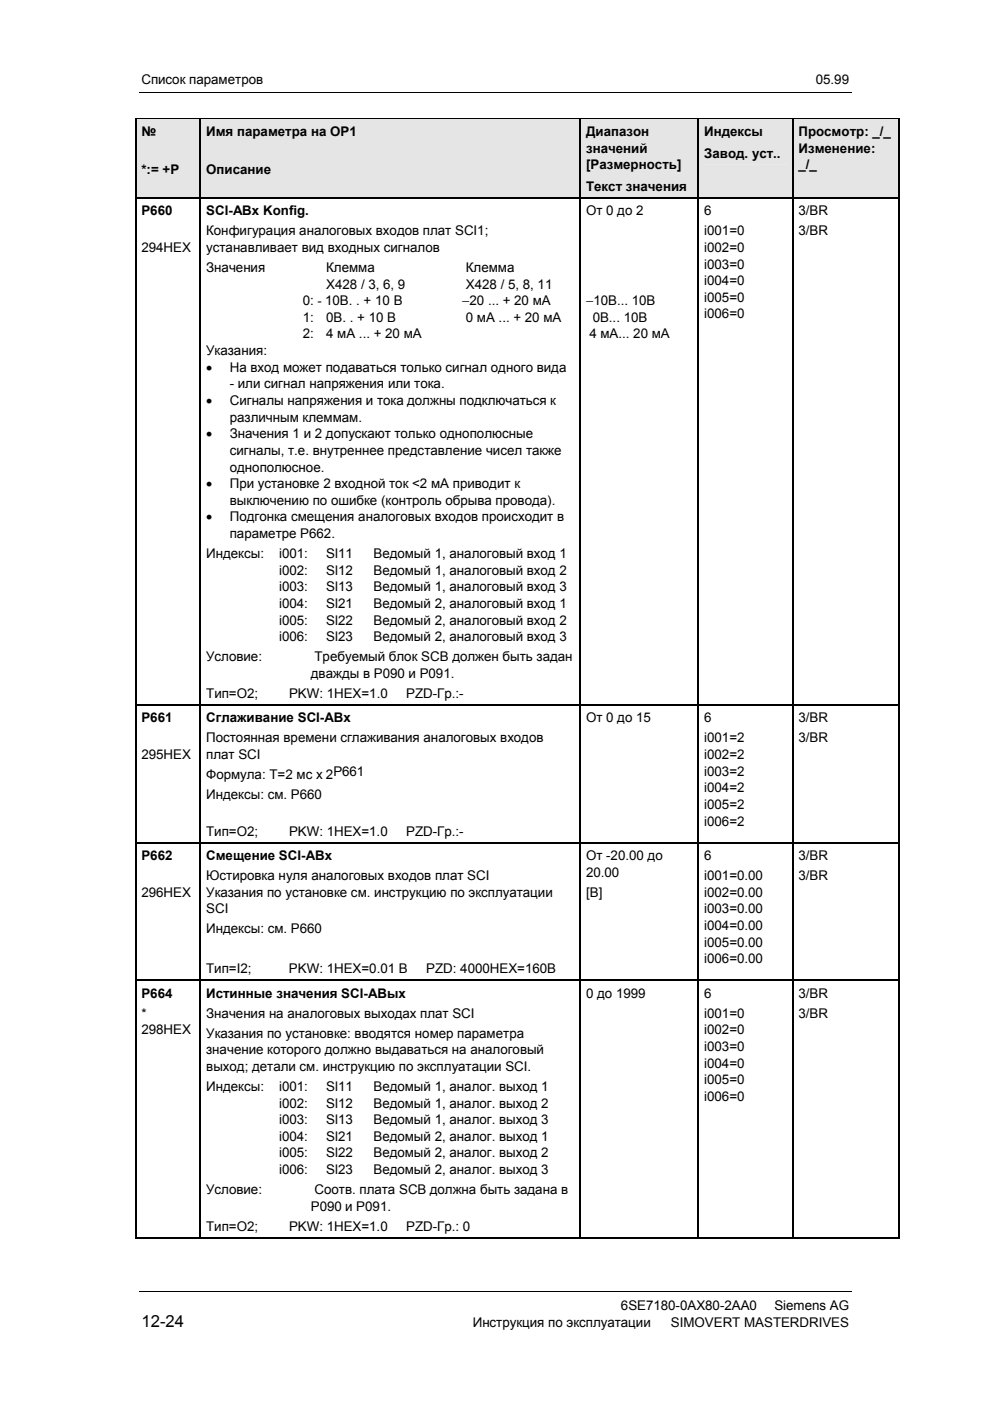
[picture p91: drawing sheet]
<svg xmlns="http://www.w3.org/2000/svg" width="210mm" height="297mm" viewBox="0 0 210 297" stroke-linecap="round" stroke-linejoin="round" font-family="sans-serif">
<defs><g id="words">
<text font-size="3.5" x="30" y="281.3">12-24</text>
<g font-size="2.8">
<text x="30" y="17.8">Список параметров</text>
<text x="173" y="17.8">05.99</text>
<text x="30" y="28.8">№</text>
<text x="43.7" y="28.8">Имя параметра на OP1</text>
<text x="124.3" y="28.8">Диапазон</text>
<text x="149.3" y="28.8">Индексы</text>
<text x="169.3" y="28.8">Просмотр: _/_</text>
<text x="124.3" y="32.3">значений</text>
<text x="124.3" y="35.9">[Размерность]</text>
<text x="149.3" y="33.4">Завод. уст..</text>
<text x="169.3" y="32.3">Изменение:</text>
<text x="169.3" y="35.9">_/_</text>
<text x="30" y="36.9">*:= +P</text>
<text x="43.7" y="36.9">Описание</text>
<text x="124.3" y="40.5">Текст значения</text>
<text x="30" y="45.7">P660</text>
<text x="43.7" y="45.7">SCI-АВх Konfig.</text>
<text x="124.3" y="45.7">От 0 до 2</text>
<text x="149.3" y="45.7">6</text>
<text x="169.3" y="45.7">3/BR</text>
<text x="30" y="53.4">294HEX</text>
<text x="43.7" y="49.9">Конфигурация аналоговых входов плат SCI1;</text>
<text x="43.7" y="53.4">устанавливает вид входных сигналов</text>
<text x="149.3" y="49.9">i001=0</text>
<text x="149.3" y="53.4">i002=0</text>
<text x="169.3" y="49.9">3/BR</text>
<text x="43.7" y="57.6">Значения</text>
<text x="69.2" y="57.6">Клемма</text>
<text x="98.8" y="57.6">Клемма</text>
<text x="149.3" y="56.9">i003=0</text>
<text x="64.2" y="64.7">0: - 10В. . + 10 В</text>
<text x="69.2" y="61.2">X428 / 3, 6, 9</text>
<text x="98" y="64.7">−20 ... + 20 мA</text>
<text x="98.8" y="61.2">X428 / 5, 8, 11</text>
<text x="124.3" y="64.7">−10В... 10В</text>
<text x="149.3" y="60.5">i004=0</text>
<text x="149.3" y="64">i005=0</text>
<text x="64.2" y="71.8">2:</text>
<text x="64.2" y="68.2">1:</text>
<text x="69.2" y="71.8">4 мA ... + 20 мA</text>
<text x="69.2" y="68.2">0В. . + 10 В</text>
<text x="98.8" y="68.2">0 мA ... + 20 мA</text>
<text x="125" y="71.8">4 мA... 20 мA</text>
<text x="125.7" y="68.2">0В... 10В</text>
<text x="149.3" y="67.5">i006=0</text>
<text x="43.7" y="75.3">Указания:</text>
<text x="43.7" y="78.8">•</text>
<text x="48.7" y="78.8">На вход может подаваться только сигнал одного вида</text>
<text x="48.7" y="82.3">- или сигнал напряжения или тока.</text>
<text x="43.7" y="85.9">•</text>
<text x="48.7" y="85.9">Сигналы напряжения и тока должны подключаться к</text>
<text x="48.7" y="89.4">различным клеммам.</text>
<text x="43.7" y="92.9">•</text>
<text x="48.7" y="92.9">Значения 1 и 2 допускают только однополюсные</text>
<text x="48.7" y="100">однополюсное.</text>
<text x="48.7" y="96.5">сигналы, т.е. внутреннее представление чисел также</text>
<text x="43.7" y="103.5">•</text>
<text x="48.7" y="103.5">При установке 2 входной ток &lt;2 мA приводит к</text>
<text x="48.7" y="107">выключению по ошибке (контроль обрыва провода).</text>
<text x="43.7" y="110.6">•</text>
<text x="48.7" y="110.6">Подгонка смещения аналоговых входов происходит в</text>
<text x="43.7" y="118.3">Индексы:</text>
<text x="48.7" y="114.1">параметре P662.</text>
<text x="59.2" y="118.3">i001:</text>
<text x="69.2" y="118.3">Sl11</text>
<text x="79.2" y="118.3">Ведомый 1, аналоговый вход 1</text>
<text x="59.2" y="121.9">i002:</text>
<text x="59.2" y="125.4">i003:</text>
<text x="69.2" y="121.9">Sl12</text>
<text x="69.2" y="125.4">Sl13</text>
<text x="79.2" y="121.9">Ведомый 1, аналоговый вход 2</text>
<text x="79.2" y="125.4">Ведомый 1, аналоговый вход 3</text>
<text x="59.2" y="128.9">i004:</text>
<text x="69.2" y="128.9">Sl21</text>
<text x="79.2" y="128.9">Ведомый 2, аналоговый вход 1</text>
<text x="59.2" y="132.4">i005:</text>
<text x="59.2" y="136">i006:</text>
<text x="69.2" y="132.4">Sl22</text>
<text x="69.2" y="136">Sl23</text>
<text x="79.2" y="132.4">Ведомый 2, аналоговый вход 2</text>
<text x="79.2" y="136">Ведомый 2, аналоговый вход 3</text>
<text x="43.7" y="140.2">Условие:</text>
<text x="65.9" y="143.7">дважды в P090 и P091.</text>
<text x="66.7" y="140.2">Требуемый блок SCB должен быть задан</text>
<text x="43.7" y="148">Тип=O2;</text>
<text x="61.3" y="148">PKW: 1HEX=1.0</text>
<text x="86.1" y="148">PZD-Гр.:-</text>
<text x="30" y="153.2">P661</text>
<text x="43.7" y="153.2">Сглаживание SCI-АВх</text>
<text x="124.3" y="153.2">От 0 до 15</text>
<text x="149.3" y="153.2">6</text>
<text x="169.3" y="153.2">3/BR</text>
<text x="30" y="160.9">295HEX</text>
<text x="43.7" y="157.4">Постоянная времени сглаживания аналоговых входов</text>
<text x="43.7" y="161">плат SCI</text>
<text x="149.3" y="157.4">i001=2</text>
<text x="149.3" y="160.9">i002=2</text>
<text x="169.3" y="157.4">3/BR</text>
<text x="43.7" y="165.2">Формула: T=2 мс x 2P661</text>
<text x="149.3" y="164.4">i003=2</text>
<text x="149.3" y="168">i004=2</text>
<text x="43.7" y="169.4">Индексы: см. P660</text>
<text x="149.3" y="171.5">i005=2</text>
<text x="43.7" y="177.2">Тип=O2;</text>
<text x="61.3" y="177.2">PKW: 1HEX=1.0</text>
<text x="86.1" y="177.2">PZD-Гр.:-</text>
<text x="149.3" y="175">i006=2</text>
<text x="30" y="182.4">P662</text>
<text x="43.7" y="182.4">Смещение SCI-АВх</text>
<text x="124.3" y="182.4">От -20.00 до</text>
<text x="124.3" y="185.9">20.00</text>
<text x="149.3" y="182.4">6</text>
<text x="169.3" y="182.4">3/BR</text>
<text x="30" y="190.1">296HEX</text>
<text x="43.7" y="186.6">Юстировка нуля аналоговых входов плат SCI</text>
<text x="43.7" y="190.1">Указания по установке см. инструкцию по эксплуатации</text>
<text x="124.3" y="190.1">[В]</text>
<text x="149.3" y="186.6">i001=0.00</text>
<text x="149.3" y="190.1">i002=0.00</text>
<text x="169.3" y="186.6">3/BR</text>
<text x="43.7" y="193.7">SCI</text>
<text x="43.7" y="197.9">Индексы: см. P660</text>
<text x="149.3" y="193.6">i003=0.00</text>
<text x="149.3" y="197.2">i004=0.00</text>
<text x="149.3" y="200.7">i005=0.00</text>
<text x="43.7" y="206.4">Тип=I2;</text>
<text x="61.3" y="206.4">PKW: 1HEX=0.01 В</text>
<text x="90.4" y="206.4">PZD: 4000HEX=160В</text>
<text x="149.3" y="204.2">i006=0.00</text>
<text x="30" y="211.6">P664</text>
<text x="30" y="215.8">*</text>
<text x="43.7" y="211.6">Истинные значения SCI-АВых</text>
<text x="43.7" y="215.8">Значения на аналоговых выходах плат SCI</text>
<text x="124.3" y="211.6">0 до 1999</text>
<text x="149.3" y="215.8">i001=0</text>
<text x="149.3" y="211.6">6</text>
<text x="169.3" y="211.6">3/BR</text>
<text x="169.3" y="215.8">3/BR</text>
<text x="30" y="219.3">298HEX</text>
<text x="43.7" y="220">Указания по установке: вводятся номер параметра</text>
<text x="149.3" y="219.3">i002=0</text>
<text x="43.7" y="223.5">значение которого должно выдаваться на аналоговый</text>
<text x="43.7" y="227.1">выход; детали см. инструкцию по эксплуатации SCI.</text>
<text x="149.3" y="222.8">i003=0</text>
<text x="149.3" y="226.4">i004=0</text>
<text x="43.7" y="231.3">Индексы:</text>
<text x="59.2" y="231.3">i001:</text>
<text x="69.2" y="231.3">Sl11</text>
<text x="79.2" y="231.3">Ведомый 1, аналог. выход 1</text>
<text x="149.3" y="229.9">i005=0</text>
<text x="149.3" y="233.4">i006=0</text>
<text x="59.2" y="234.8">i002:</text>
<text x="59.2" y="238.4">i003:</text>
<text x="69.2" y="234.8">Sl12</text>
<text x="69.2" y="238.4">Sl13</text>
<text x="79.2" y="234.8">Ведомый 1, аналог. выход 2</text>
<text x="79.2" y="238.4">Ведомый 1, аналог. выход 3</text>
<text x="59.2" y="241.9">i004:</text>
<text x="59.2" y="245.4">i005:</text>
<text x="69.2" y="241.9">Sl21</text>
<text x="69.2" y="245.4">Sl22</text>
<text x="79.2" y="241.9">Ведомый 2, аналог. выход 1</text>
<text x="79.2" y="245.4">Ведомый 2, аналог. выход 2</text>
<text x="59.2" y="249">i006:</text>
<text x="69.2" y="249">Sl23</text>
<text x="79.2" y="249">Ведомый 2, аналог. выход 3</text>
<text x="43.7" y="253.2">Условие:</text>
<text x="65.9" y="256.7">P090 и P091.</text>
<text x="66.7" y="253.2">Соотв. плата SCB должна быть задана в</text>
<text x="43.7" y="261">Тип=O2;</text>
<text x="61.3" y="261">PKW: 1HEX=1.0</text>
<text x="86.1" y="261">PZD-Гр.: 0</text>
<text x="100.2" y="281.3">Инструкция по эксплуатации</text>
<text x="131.7" y="277.8">6SE7180-0AX80-2AA0</text>
<text x="142.3" y="281.3">SIMOVERT MASTERDRIVES</text>
<text x="164.2" y="277.8">Siemens AG</text>
</g>
</g></defs>
<path d="M29.5 19.7h151M29.5 273.8h151" fill="none" stroke="#000" stroke-width=".21"/>
<g fill="#e5e5e5">
<path d="M28.9 25.3h13.5v16.5h-13.5z"/>
<path d="M30 25.3h11.2v4.2h-11.2z"/>
<path d="M30 29.5h11.2v4.6h-11.2z"/>
<path d="M30 34.1h11.2v4.2h-11.2z"/>
<path d="M42.6 25.3h80.3v16.5h-80.3z"/>
<path d="M43.7 25.3h78.1v4.2h-78.1z"/>
<path d="M43.7 29.5h78.1v4.6h-78.1z"/>
<path d="M43.7 34.1h78.1v4.2h-78.1z"/>
<path d="M123.1 25.3h24.8v16.5h-24.8z"/>
<path d="M124.3 25.3h22.5v4.2h-22.5z"/>
<path d="M124.3 29.5h22.5v3.5h-22.5z"/>
<path d="M124.3 33h22.5v4.6h-22.5z"/>
<path d="M124.3 37.6h22.5v4.3h-22.5z"/>
<path d="M148.2 25.3h19.7v16.5h-19.7z"/>
<path d="M149.3 25.3h17.5v5.3h-17.5z"/>
<path d="M149.3 30.6h17.5v4.2h-17.5z"/>
<path d="M168.2 25.3h22.2v16.5h-22.2z"/>
<path d="M169.3 25.3h20v4.2h-20z"/>
<path d="M169.3 29.5h20v3.5h-20z"/>
<path d="M169.3 33h20v4.3h-20z"/>
</g>
<g fill="#000">
<path d="M28.6 25h.3v.3h-.3zM42.4 25h.2v.3h-.2zM122.9 25h.2v.3h-.2zM147.9 25h.3v.3h-.3zM167.9 25h.3v.3h-.3zM190.4 25h.2v.3h-.2zM28.6 41.8h.3v.3h-.3zM42.4 41.8h.2v.3h-.2zM122.9 41.8h.2v.3h-.2zM147.9 41.8h.3v.3h-.3zM167.9 41.8h.3v.3h-.3zM190.4 41.8h.2v.3h-.2z"/>
<path d="M28.6 149.4h.3v.2h-.3zM42.4 149.4h.2v.2h-.2zM122.9 149.4h.2v.2h-.2zM147.9 149.4h.3v.2h-.3zM167.9 149.4h.3v.2h-.3zM190.4 149.4h.2v.2h-.2zM28.6 178.6h.3v.2h-.3zM42.4 178.6h.2v.2h-.2zM122.9 178.6h.2v.2h-.2zM147.9 178.6h.3v.2h-.3zM167.9 178.6h.3v.2h-.3zM190.4 178.6h.2v.2h-.2z"/>
<path d="M28.6 207.8h.3v.2h-.3zM42.4 207.8h.2v.2h-.2zM122.9 207.8h.2v.2h-.2zM147.9 207.8h.3v.2h-.3zM167.9 207.8h.3v.2h-.3zM190.4 207.8h.2v.2h-.2zM190.4 262.3h.2v.3h-.2z"/>
</g>
<g fill="none" stroke="#000" stroke-width=".25">
<path d="M28.6 25.1h13.8M28.7 25.3v16.5M42.5 25.3v16.5M42.6 25.1h80.3M123 25.3v16.5M123.1 25.1h24.8M148.1 25.3v16.5M148.2 25.1h19.7M168.1 25.3v16.5M168.2 25.1h22.2M190.5 25.3v16.5M28.7 42.1v107.3"/>
<path d="M28.9 42h13.5M42.5 42.1v107.3M42.6 42h80.3M123 42.1v107.3M123.1 42h24.8M148.1 42.1v107.3M148.2 42h19.7M168.1 42.1v107.3M168.2 42h22.2M190.5 42.1v107.3M28.7 149.6v29M28.9 149.5h13.5"/>
<path d="M42.5 149.6v29M42.6 149.5h80.3M123 149.6v29M123.1 149.5h24.8M148.1 149.6v29M148.2 149.5h19.7M168.1 149.6v29M168.2 149.5h22.2M190.5 149.6v29M28.7 178.8v29M28.9 178.7h13.5M42.5 178.8v29"/>
<path d="M42.6 178.7h80.3M123 178.8v29M123.1 178.7h24.8M148.1 178.8v29M148.2 178.7h19.7M168.1 178.8v29M168.2 178.7h22.2M190.5 178.8v29M28.7 208v54.6M28.9 207.9h13.5M42.5 208v54.6M42.6 207.9h80.3"/>
<path d="M123 208v54.6M123.1 207.9h24.8M148.1 208v54.6M148.2 207.9h19.7M168.1 208v54.6M168.2 207.9h22.2M190.5 208v54.6M28.6 262.5h13.8M42.6 262.5h80.3M123.1 262.5h24.8M148.2 262.5h19.7M168.2 262.5h22.2"/>
</g>
<path d="M28.9 25.3h13.5M42.6 25.3h80.3M123.1 25.3h24.8M148.2 25.3h19.7M168.2 25.3h22.2" fill="none" stroke="#e5e5e5" stroke-width=".21"/>
<use href="#words"/>
</svg>
